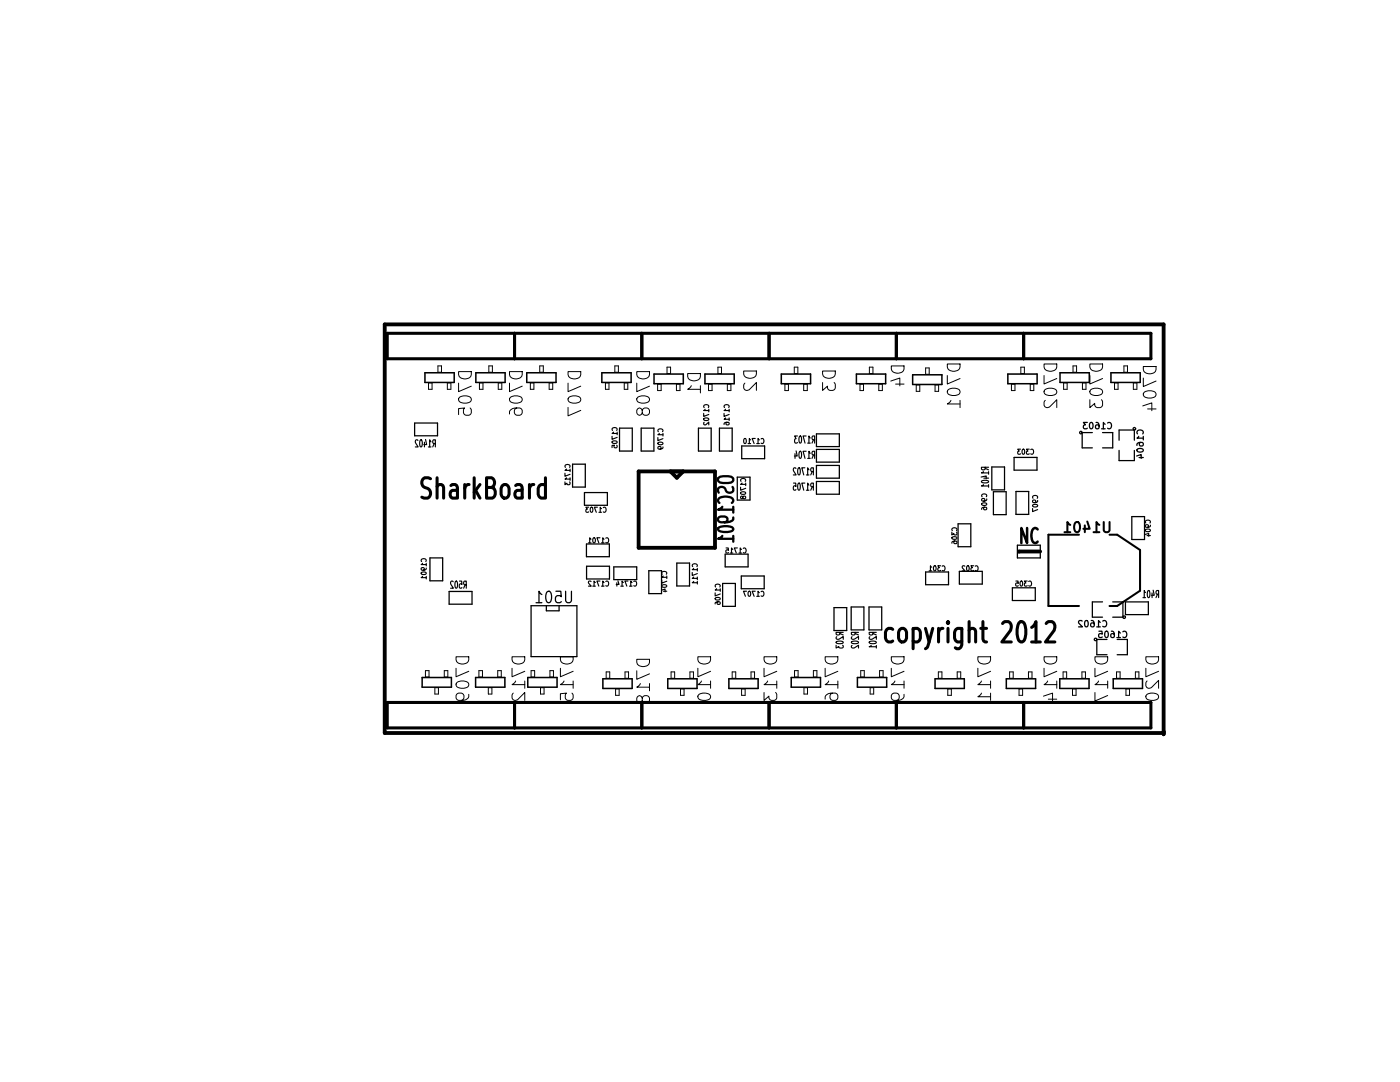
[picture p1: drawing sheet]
<svg xmlns="http://www.w3.org/2000/svg" width="279mm" height="216mm" viewBox="0 0 279 216" stroke-linecap="round" stroke-linejoin="round" font-family="sans-serif">
<path d="M205 105.4v3l-1.2-3v3M207.1 105.6a.54 .54 0 0 0-.9-.1 2.56 2.56 0 0 0 0 2.7 .54 .54 0 0 0 .9-.1" fill="none" stroke="#000" stroke-width=".5"/>
<path d="M127.5 94.1h15.2v15.2h-15.2zM133.8 94.1l1.3 1.2 1.2-1.2M207.6 110l-4.2 .1M232.2 146.3h-155.4v-81.6h155.4v81.8" fill="none" stroke="#000" stroke-width=".76"/>
<g fill="none" stroke="#000" stroke-width=".61">
<path d="M77.3 66.5h152.4v5.1h-152.4zM102.7 66.5v5.1M128.1 66.5v5.1M153.5 66.5v5.1M178.9 66.5v5.1M204.3 66.5v5.1M85.9 95.5l-.4-.2h-.7a1.13 1.13 0 0 0-.6 1.3 1.13 1.13 0 0 0 1.1 .9 1.08 1.08 0 0 1 .6 .9 1.08 1.08 0 0 1-.6 1h-.7l-.4-.2M87.2 97.1l.5-.4h.4l.3 .2 .1 .4v2.1M87.2 95.3v4.1M90 96.9l.3-.2h.6l.2 .2 .2 .4v2.1M91.3 97.7l-.3 .1h-.7a.88 .88 0 0 0 0 1.6h.7l.3-.2M92.7 96.7v2.7"/>
<path d="M93.6 96.7a.83 .83 0 0 0-.9 .8M94.6 95.3v4.1M94.9 97.8l.9 1.6M95.8 96.7l-1.2 1.5M97.1 97.3h1a1.08 1.08 0 0 0 .6-1 1.08 1.08 0 0 0-.6-1h-1v4.1h1.2a1.17 1.17 0 0 0 .6-1.1 1.17 1.17 0 0 0-.8-1M100.3 96.9l.3-.2a.86 .86 0 0 1 1 .8v1.1a.8 .8 0 0 1-.8 .8 .8 .8 0 0 1-.8-.8v-1.1zM102.9 96.9l.3-.2h.6l.3 .2 .1 .4v2.1M104.2 97.7l-.3 .1h-.7a.88 .88 0 0 0 0 1.6h.7l.3-.2M105.7 96.7v2.7M106.5 96.7a.83 .83 0 0 0-.8 .8M108.9 96.9l-.3-.2h-.6l-.3 .2a1.97 1.97 0 0 0 0 2.3l.3 .2h.6l.3-.2M108.9 95.3v4.1"/>
<path d="M178.2 125.6l-.3-.2h-.6l-.3 .2a1.97 1.97 0 0 0 0 2.3l.3 .2h.6l.3-.2M179.6 125.6l.3-.2a.86 .86 0 0 1 1 .8v1.1a.8 .8 0 0 1-.8 .8 .8 .8 0 0 1-.8-.8v-1.1zM182.2 125.6l.3-.2h.6l.3 .2a1.99 1.99 0 0 1 .1 2.1l-.4 .4h-.6l-.3-.2M182.2 125.4v4M184.7 125.4l.7 2.7M186.1 125.4l-1 3.7-.4 .3M187.3 125.4v2.7M188.2 125.4a.83 .83 0 0 0-.9 .8M189.2 124l-.2 .2 .2 .2 .1-.2-.1-.2v.4M189.2 125.4v2.7M192 125.4v3.3a.8 .8 0 0 1-.5 .7 .8 .8 0 0 1-.9-.1M192 125.6l-.3-.2h-.6l-.3 .2a1.97 1.97 0 0 0 0 2.3l.3 .2h.6l.3-.2"/>
<path d="M193.4 125.8l.4-.4h.5l.3 .2 .1 .4v2.1M193.4 124v4.1M195.7 125.4h1.2M196.2 124v3.5l.1 .4 .6 .2M200.1 124.4l.4-.4h.7a1.2 1.2 0 0 1 .5 1.8l-1.8 2.3h1.9M203.4 124.2l.3-.2a.83 .83 0 0 1 .9 .8 4.1 4.1 0 0 1-.3 3.1l-.3 .2a.82 .82 0 0 1-.9-.8 4 4 0 0 1 .3-3.1zM205.9 125.2l.6-.6 .3-.6v4.1M205.9 128.1h1.7M208.8 124.4l.4-.4h.7a1.2 1.2 0 0 1 .5 1.8l-1.8 2.3h1.9M77.3 140.2h152.4v5h-152.4zM102.7 140.2v5M128.1 140.2v5"/>
<path d="M153.5 140.2v5M178.9 140.2v5M204.3 140.2v5"/>
</g>
<path d="M212.4 106.2h1.2M213.6 104.7l-.6-.5v2M214.7 104.3a.48 .48 0 0 1 .7 .2 1.05 1.05 0 0 1-.5 1.7 1.35 1.35 0 0 1-.2-1.9zM215.3 106.7h-6.1v14.2h6.1M216.5 104.8v1.4M217 104.1l.5 1.4h-1.3M218.2 106.2h1.2M219.4 104.7l-.6-.5v2M220.3 104.2v1.6l.4 .4h.4l.3-.4v-1.6M221.4 106.7h1.6l4.5 3v8.2l-4.5 3h-1.6" fill="none" stroke="#000" stroke-width=".41"/>
<g fill="none" stroke="#000" stroke-width=".25">
<path d="M82.7 84.4h4.6v2.6h-4.6zM114.3 92.6h2.5v4.6h-2.5zM116.6 98.3h4.6v2.5h-4.6zM123.6 85.4h2.6v4.6h-2.6zM128 85.4h2.5v4.6h-2.5zM139.4 85.4h2.5v4.6h-2.5zM143.6 85.4h2.5v4.6h-2.5zM147.1 95.2h2.6v4.6h-2.6zM148 89h4.6v2.5h-4.6zM162.9 92.9h4.6v2.5h-4.6zM162.9 86.6h4.6v2.5h-4.6zM162.9 89.7h4.6v2.5h-4.6z"/>
<path d="M162.9 96.1h4.6v2.5h-4.6zM197.9 93.2h2.6v4.5h-2.6zM198.3 98.1h2.5v4.6h-2.5zM202.4 91.3h4.6v2.5h-4.6zM202.8 98.1h2.5v4.5h-2.5zM216 86.3h2M216 86.3v3.1h2M217 84.3h-.8l.4 .5-.3 .1v.5l.1 .2 .6-.2M217.5 84.4l.2-.1a.68 .68 0 0 1 .5 .6 .68 .68 0 0 1-.5 .7l-.3-.5zM218.7 84.3l.4 .1 .2 .2v.7l-.2 .3-.4-.2v-.6h.4l.2 .2M219.8 85.6h.8M220 86.3h2.1v3.1h-2.1"/>
<path d="M220.6 84.7l-.4-.4v1.3M221 84.4a.6 .6 0 0 1 .9 .4 .6 .6 0 0 1-.6 .8l-.3-.2M223.3 87.8v-2h3.1v2M223.3 89.9v2h3.1v-2M226.8 91l.9-.3v.8M227 86.6a.6 .6 0 0 1 .4-.9 .6 .6 0 0 1 .8 .6l-.2 .3M227 89.6a.69 .69 0 0 1 1.2 .3 .72 .72 0 0 1-1.3-.1zM227.3 87.1l-.4 .3h1.3M227.3 91.3h.9M227.6 88.3l-.2 .2v.4h.6l.2-.4-.3-.2h-.7l-.2 .2-.1 .4M228.2 87.1v.7M85.8 111.3h2.5v4.6h-2.5z"/>
<path d="M89.6 118h4.6v2.6h-4.6zM108.1 118.6l-.5-.6v2.3M109.2 118.1a.47 .47 0 0 1 .5-.1 .47 .47 0 0 1 .3 .4 1.21 1.21 0 0 1-.6 1.9 1.64 1.64 0 0 1-.2-2.2zM110.9 118h1l.1 1.1-.3-.2-.7 .1-.1 .3v.7l.3 .3h.5l.3-.3M112.9 118v1.8l.4 .5 .6-.1 .1-.4v-1.8M117 108.5h4.6v2.6h-4.6zM117.1 113h4.5v2.5h-4.5zM122.5 113.1h4.6v2.6h-4.6zM129.5 113.9h2.5v4.6h-2.5zM135.1 112.4h2.5v4.5h-2.5zM144.2 116.4h2.6v4.6h-2.6zM144.7 110.6h4.6v2.5h-4.6z"/>
<path d="M147.9 114.9h4.6v2.6h-4.6zM184.7 114.1h4.6v2.6h-4.6zM191.2 104.5h2.5v4.6h-2.5zM191.5 114h4.5v2.5h-4.5zM202 117.3h4.6v2.5h-4.6zM203 108.8h4.6v2.5h-4.6zM225.9 103.1h2.5v4.6h-2.5zM106 120.9h9.1v10.1h-9.1zM107 120.3h1.1M109 120.9v1h2.6v-1M166.4 121.2h2.6v4.6h-2.6zM169.9 121.1h2.5v4.6h-2.5z"/>
<path d="M173.4 121.1h2.6v4.6h-2.6zM216 123.9l-.5-.1-.3 .4 .8 .9h-.8M216.6 123.9l.2-.1a.68 .68 0 0 1 .4 .6 .68 .68 0 0 1-.4 .7 .85 .85 0 0 1-.2-1.2zM217.8 123.8l.3 .1 .2 .2 .1 .7-.3 .3-.4-.1 .1-.6 .3-.1 .3 .2M218.9 125.1h.7M218.9 127.6h2M218.9 127.6v3h2M219.3 125.9h.6l.1 .7-.2-.2-.4 .1-.1 .6 .2 .1 .5-.1M219.6 124.2l-.4-.4v1.3M220 120.1h-2v3h2M220.1 123.9a.6 .6 0 0 1 .8 .5 .6 .6 0 0 1-.6 .7l-.2-.1M220.6 126.1l.2-.2a.68 .68 0 0 1 .4 .7 .68 .68 0 0 1-.4 .6l-.3-.5z"/>
<path d="M221.8 125.9l.4 .1 .1 .3 .1 .7-.2 .2-.5-.1 .1-.6 .4-.1 .2 .3M222.1 120.1h2v3h-2M222.9 127.2h.7M223 127.6h2v3h-2M223.6 126.3l-.4-.4v1.3M224.1 126.1a.6 .6 0 0 1 .8 .4 .6 .6 0 0 1-.6 .7l-.2-.1M224.6 120.1h4.6v2.5h-4.6z"/>
<circle cx="215.7" cy="86.3" r=".25"/>
<circle cx="226.4" cy="85.6" r=".25"/>
<circle cx="218.6" cy="127.6" r=".25"/>
<circle cx="224.4" cy="123.1" r=".25"/>
</g>
<g fill="none" stroke="#000" stroke-width=".2">
<path d="M85.5 76.4h.7v1.3h-.7zM87.4 73h.7v1.3h-.7zM89.3 76.4h.7v1.3h-.7zM91.5 74.2h2.6a1.34 1.34 0 0 1-.9 1.4 1.34 1.34 0 0 1-1.6-.5zM91.5 76.4v1.7l2.6-1M91.8 79.2a1.72 1.72 0 0 1 2.3 .4 .63 .63 0 0 1-.5 .7 1.5 1.5 0 0 1-2.1-.5zM95.7 76.4h.7v1.3h-.7zM97.6 73h.7v1.3h-.7zM99.4 76.4h.7v1.3h-.7zM101.7 74.2h2.5a1.34 1.34 0 0 1-.8 1.4 1.34 1.34 0 0 1-1.6-.5zM101.7 76.4v1.7l2.5-1M101.9 79.2a1.72 1.72 0 0 1 2.3 .4 .63 .63 0 0 1-.5 .7 1.5 1.5 0 0 1-2-.5z"/>
<path d="M105.8 76.4h.7v1.3h-.7zM107.7 73h.7v1.3h-.7zM109.6 76.4h.7v1.3h-.7zM113.4 74.2h2.5a1.34 1.34 0 0 1-.8 1.4 1.34 1.34 0 0 1-1.6-.5zM113.4 76.4v1.7l2.5-1M113.6 79.2a1.72 1.72 0 0 1 2.3 .4 .63 .63 0 0 1-.5 .7 1.5 1.5 0 0 1-2-.5zM120.8 76.4h.7v1.3h-.7zM122.7 73h.7v1.3h-.7zM124.6 76.4h.7v1.3h-.7zM127.1 74.2h2.5a1.34 1.34 0 0 1-.8 1.4 1.34 1.34 0 0 1-1.6-.5zM127.1 76.4v1.7l2.5-1M127.3 79.2a1.72 1.72 0 0 1 2.3 .4 .63 .63 0 0 1-.5 .7 1.5 1.5 0 0 1-2-.5z"/>
<path d="M131.2 76.7h.7v1.2h-.7zM133.1 73.3h.7v1.2h-.7zM135 76.7h.7v1.2h-.7zM137.2 74.5h2.6a1.34 1.34 0 0 1-.8 1.5 1.34 1.34 0 0 1-1.6-.5zM138 77l-.8 .7h2.6M139.8 77v1.4M141.4 76.7h.7v1.2h-.7zM143.3 73.3h.7v1.2h-.7zM145.2 76.7h.7v1.2h-.7zM148.4 74h2.6a1.34 1.34 0 0 1-.9 1.5 1.34 1.34 0 0 1-1.6-.5zM148.7 76.4l-.3 .4v.6a.69 .69 0 0 0 1.1 .4l1.5-1.5v1.6M156.6 76.7h.7v1.2h-.7z"/>
<path d="M158.5 73.3h.7v1.2h-.7zM160.4 76.7h.7v1.2h-.7zM164.2 74h2.5a1.34 1.34 0 0 1-.8 1.5 1.34 1.34 0 0 1-1.6-.5zM164.2 76.3v1.6l.9-.8a.7 .7 0 0 0 .5 .8h.6l.4-.2 .1-1-.2-.4M171.6 76.7h.7v1.2h-.7zM173.5 73.3h.7v1.2h-.7zM175.4 76.7h.7v1.2h-.7zM177.8 76l1.8-.6v1.6M177.9 73h2.5a1.34 1.34 0 0 1-.8 1.5 1.34 1.34 0 0 1-1.6-.5zM178.7 76.6h1.7M182.9 76.8h.7v1.3h-.7zM184.7 73.4h.7v1.3h-.7z"/>
<path d="M186.6 76.8h.7v1.3h-.7zM189.1 72.6h2.5a1.34 1.34 0 0 1-.8 1.5 1.34 1.34 0 0 1-1.6-.5zM189.1 74.9v1.7l2.5-1.1M189.2 77.8a1.68 1.68 0 0 1 2.4 .3 .64 .64 0 0 1-.5 .7 1.5 1.5 0 0 1-2-.5zM189.8 79.9l-.7 .7h2.5M191.6 79.9v1.4M201.9 76.7h.7v1.2h-.7zM203.7 73.3h.7v1.2h-.7zM205.6 76.7h.7v1.2h-.7zM208.4 72.6h2.5a1.34 1.34 0 0 1-.8 1.5 1.34 1.34 0 0 1-1.6-.5zM208.4 74.9v1.7l2.5-1.1M208.5 77.8a1.68 1.68 0 0 1 2.4 .3 .63 .63 0 0 1-.5 .7 1.5 1.5 0 0 1-2-.5z"/>
<path d="M208.6 79.9l-.2 .3v.7a.69 .69 0 0 0 1.1 .3l1.4-1.4v1.5M212.3 76.4h.7v1.3h-.7zM214.1 73h.8v1.3h-.8zM216 76.4h.7v1.3h-.7zM217.5 72.6h2.5a1.34 1.34 0 0 1-.8 1.5 1.34 1.34 0 0 1-1.6-.5zM217.5 74.9v1.7l2.5-1.1M217.5 79.8v1.5l1-.8a.7 .7 0 0 0 .5 .8h.6l.3-.2 .1-1-.2-.3M217.6 77.8a1.68 1.68 0 0 1 2.4 .3 .63 .63 0 0 1-.4 .7 1.5 1.5 0 0 1-2.1-.5zM222.4 76.4h.7v1.3h-.7zM224.3 73h.7v1.3h-.7zM226.2 76.4h.7v1.3h-.7zM228.2 73.1h2.5a1.34 1.34 0 0 1-.8 1.5 1.34 1.34 0 0 1-1.6-.5z"/>
<path d="M228.2 75.4v1.7l2.5-1.1M228.3 78.3a1.68 1.68 0 0 1 2.4 .3 .63 .63 0 0 1-.5 .7 1.31 1.31 0 0 1-2-.7zM93.8 81.4l.3 .4v.6l-.3 .3-.8 .2-.4-.3-.1-.8 .2-.4-1.2 .1v1.2M103.1 81.4l-.4 .5v.5l.4 .5h.6l.4-.3 .1-.7-.2-.4a1.68 1.68 0 0 0-2.3 .6v.5M113.4 81.3v1.7l2.5-1.1M128.2 81.9l-.5-.5-.4 .1-.2 .4 .1 .7 .4 .3 .3-.2 .3-.3 .1-.7 .4-.3 .7 .1 .2 .4-.1 .7-.4 .3-.7-.2-.2-.3M228.1 81l1.8-.6v1.6M229 81.6h1.7M84.9 133.8h.7v1.3h-.7zM86.8 137.2h.7v1.3h-.7zM88.7 133.8h.7v1.3h-.7zM91 131h2.6a1.34 1.34 0 0 1-.9 1.5 1.34 1.34 0 0 1-1.6-.5z"/>
<path d="M91 133.3v1.7l2.6-1.1M91.1 136.3a1.68 1.68 0 0 1 2.5 .2 .63 .63 0 0 1-.5 .7 1.31 1.31 0 0 1-2.1-.7zM93.6 138.5a1 1 0 0 1-1.1 1.3h-1l-.4-.3-.1-.7 .3-.4 .8-.1 .4 .2 .1 .8-.5 .5M95.6 133.8h.7v1.3h-.7zM97.5 137.2h.7v1.3h-.7zM99.3 133.8h.7v1.3h-.7zM102.2 131h2.5a1.34 1.34 0 0 1-.8 1.5 1.34 1.34 0 0 1-1.6-.5zM102.2 133.3v1.7l2.5-1.1M102.4 138.3l-.2 .4v.6a.69 .69 0 0 0 1.1 .3l1.4-1.4v1.6M102.9 135.9l-.7 .7h2.5M104.7 135.9v1.4M106 133.8h.7v1.3h-.7z"/>
<path d="M107.9 137.2h.7v1.3h-.7zM109.7 133.8h.8v1.3h-.8zM111.8 131h2.6a1.34 1.34 0 0 1-.8 1.5 1.34 1.34 0 0 1-1.6-.5zM111.8 133.3v1.7l2.6-1.1M112.6 135.9l-.8 .7h2.6M114.1 138.3l.3 .4v.6l-.3 .3-.8 .2-.4-.3-.1-.8 .3-.4-1.3 .1v1.2M114.4 135.9v1.4M121 134.1h.7v1.2h-.7zM122.9 137.5h.7v1.2h-.7zM124.7 134.1h.7v1.2h-.7zM127.1 131.6h2.5a1.34 1.34 0 0 1-.8 1.4 1.34 1.34 0 0 1-1.6-.5zM127.1 133.9v1.6l2.5-1"/>
<path d="M127.8 136.4l-.7 .7h2.5M128.2 139.3l-.5-.5-.4 .1-.2 .4 .1 .7 .4 .3 .3-.2 .3-.3 .1-.7 .4-.3 .7 .1 .2 .4-.1 .7-.4 .3-.7-.2-.2-.3M129.6 136.4v1.4M133.9 134.1h.7v1.2h-.7zM135.8 137.5h.7v1.2h-.7zM137.7 134.1h.7v1.2h-.7zM139.3 131h2.5a1.34 1.34 0 0 1-.8 1.5 1.34 1.34 0 0 1-1.6-.5zM139.3 133.3v1.7l2.5-1.1M139.4 138.7a1.68 1.68 0 0 1 2.4 .2 .63 .63 0 0 1-.5 .7 1.5 1.5 0 0 1-2-.4zM140 135.9l-.7 .7h2.5M141.8 135.9v1.4M146.1 134.1h.7v1.2h-.7z"/>
<path d="M148 137.5h.7v1.2h-.7zM149.9 134.1h.7v1.2h-.7zM152.5 131h2.5a1.34 1.34 0 0 1-.8 1.5 1.34 1.34 0 0 1-1.6-.5zM152.5 133.3v1.7l2.5-1.1M152.5 138.2v1.6l1-.9a.7 .7 0 0 0 .4 .9h.6l.4-.3 .1-1-.2-.3M153.2 135.9l-.7 .7h2.5M155 135.9v1.4M158.6 133.8h.7v1.3h-.7zM160.4 137.2h.8v1.3h-.8zM162.3 133.8h.7v1.3h-.7zM164.7 131h2.5a1.34 1.34 0 0 1-.8 1.5 1.34 1.34 0 0 1-1.6-.5zM164.7 133.3v1.7l2.5-1.1"/>
<path d="M165.4 135.9l-.7 .7h2.5M166.1 138.3l-.5 .5v.5l.5 .5h.6l.4-.3 .1-.7-.2-.4a1.68 1.68 0 0 0-2.3 .6v.5M167.2 135.9v1.4M171.8 133.8h.7v1.3h-.7zM173.7 137.2h.7v1.3h-.7zM175.5 133.8h.7v1.3h-.7zM177.9 131h2.5a1.34 1.34 0 0 1-.8 1.5 1.34 1.34 0 0 1-1.6-.5zM177.9 133.3v1.7l2.5-1.1M178.6 135.9l-.7 .7h2.5M180.4 138.5a1 1 0 0 1-1.1 1.3h-.9l-.4-.3-.1-.7 .2-.4 .9-.1 .3 .2 .2 .8-.5 .5M180.4 135.9v1.4M187.3 134.1h.7v1.2h-.7z"/>
<path d="M189.1 137.5h.8v1.2h-.8zM191 134.1h.7v1.2h-.7zM195.2 131h2.5a1.34 1.34 0 0 1-.8 1.5 1.34 1.34 0 0 1-1.6-.5zM195.2 133.3v1.7l2.5-1.1M195.9 135.9l-.7 .7h2.5M195.9 138.3l-.7 .7h2.5M197.7 135.9v1.4M197.7 138.3v1.5M201.5 134.1h.7v1.2h-.7zM203.4 137.5h.7v1.2h-.7zM205.3 134.1h.7v1.2h-.7zM208.2 138.9l1.9-.6v1.6"/>
<path d="M208.4 131h2.5a1.34 1.34 0 0 1-.8 1.5 1.34 1.34 0 0 1-1.6-.5zM208.4 133.3v1.7l2.5-1.1M209.1 135.9l-.7 .7h2.5M209.2 139.5h1.7M210.9 135.9v1.4M212.2 134.1h.7v1.2h-.7zM214 137.5h.8v1.2h-.8zM215.9 134.1h.7v1.2h-.7zM218.5 131h2.6a1.34 1.34 0 0 1-.9 1.5 1.34 1.34 0 0 1-1.6-.5zM218.5 133.3v1.7l2.6-1.1M218.5 138.2v1.7l2.6-1.1M219.2 135.9l-.7 .7h2.6"/>
<path d="M221.1 135.9v1.4M222.8 134.1h.7v1.2h-.7zM224.7 137.5h.7v1.2h-.7zM226.6 134.1h.7v1.2h-.7zM228.7 131h2.5a1.34 1.34 0 0 1-.8 1.5 1.34 1.34 0 0 1-1.6-.5zM228.7 133.3v1.7l2.5-1.1M228.9 135.9l-.2 .4v.6a.69 .69 0 0 0 1.1 .3l1.4-1.4v1.5M228.9 138.5a1.72 1.72 0 0 1 2.3 .4 .63 .63 0 0 1-.5 .7 1.5 1.5 0 0 1-2-.4z"/>
</g>
<g fill="none" stroke="#000" stroke-width=".3">
<path d="M84.8 74.4h5.8v1.9h-5.8zM95 74.4h5.8v1.9h-5.8zM105.1 74.4h5.9v1.9h-5.9zM120.1 74.4h5.9v1.9h-5.9zM130.5 74.6h5.9v2h-5.9zM140.7 74.6h5.8v2h-5.8zM155.9 74.6h5.9v2h-5.9zM170.9 74.6h5.9v2h-5.9zM182.1 74.8h5.9v1.9h-5.9zM201.1 74.6h5.9v2h-5.9zM211.6 74.4h5.8v1.9h-5.8zM221.7 74.4h5.9v1.9h-5.9z"/>
<path d="M84.2 135.2h5.9v1.9h-5.9zM94.9 135.2h5.9v1.9h-5.9zM105.3 135.2h5.9v1.9h-5.9zM120.3 135.4h5.9v2h-5.9zM133.3 135.4h5.8v2h-5.8zM145.5 135.4h5.8v2h-5.8zM157.9 135.2h5.8v1.9h-5.8zM171.1 135.2h5.9v1.9h-5.9zM186.6 135.4h5.9v2h-5.9zM200.8 135.4h5.9v2h-5.9zM211.5 135.4h5.8v2h-5.8zM222.2 135.4h5.8v2h-5.8z"/>
</g>
<g fill="none" stroke="#000" stroke-width=".23">
<path d="M83.4 87.9l-.3-.1-.2 .4 .5 1h-.5M83.9 87.8h.1a.95 .95 0 0 1 0 1.4 1.3 1.3 0 0 1-.1-1.4zM84.7 88.2v1M84.9 87.7l.2 1h-.5M85.5 89.2h.5M86 88.2l-.2-.4v1.4M86.7 88.5l-.3 .7M86.9 88.5l-.5-.1v-.4l.1-.2h.4v1.4M112.8 94.4v.6l1-.4M112.8 96.2v.5l.3-.3 .1 .3h.5v-.5M112.8 93.2a.45 .45 0 0 1 .5-.5 .45 .45 0 0 1 .4 .5M113 93.6l-.2 .3h1"/>
<path d="M113 95.3l-.2 .3h1M113.8 93.6v.5M113.8 95.3v.6M122.1 87.1v.6l1.1-.4M122.2 88.1a.5 .5 0 0 1 .6-.2 .5 .5 0 0 1 .3 .5 .5 .5 0 0 1-.5 .2 .5 .5 0 0 1-.4-.5zM122.2 85.9v-.1a.45 .45 0 0 1 .5-.5 .45 .45 0 0 1 .4 .6M122.4 86.2l-.3 .3h1.1M123.1 88.8v.5h-.5v-.5l-.5 .1v.4M123.2 86.2v.6M131.3 87.3v.6l1-.4M131.3 88.4a.5 .5 0 0 1 .6-.3 .5 .5 0 0 1 .4 .5 .5 .5 0 0 1-.6 .2 .5 .5 0 0 1-.4-.4zM131.4 86.1h-.1a.45 .45 0 0 1 .5-.5 .45 .45 0 0 1 .4 .5"/>
<path d="M131.6 86.5l-.3 .2h1M132.3 89.2l-.2 .4h-.6l-.2-.2 .1-.3 .5 .1v.2l-.2 .2M132.3 86.5v.5M140.4 82.5v.6l1.1-.4M140.5 83.5a.5 .5 0 0 1 .5-.2 .5 .5 0 0 1 .4 .5 .5 .5 0 0 1-.6 .2 .5 .5 0 0 1-.3-.5zM140.5 81.3a.45 .45 0 0 1 .4-.6 .45 .45 0 0 1 .5 .6M140.5 84.3l-.1 .3 .3 .2 .8-.6v.6M140.7 81.7l-.3 .2h1.1M141.5 81.7v.5M144.5 82.5v.6l1-.4M144.6 81.3h-.1a.45 .45 0 0 1 .5-.6 .45 .45 0 0 1 .4 .6M144.8 81.7l-.3 .2h1"/>
<path d="M144.8 83.4l-.3 .3h1M145.1 84.3l-.2 .1v.3h.5l.1-.3-.2-.1h-.6l-.2 .4M145.5 81.7v.5M145.5 83.4v.5M147.8 97.2v.6l1-.4M147.8 98.3a.5 .5 0 0 1 .6-.3 .5 .5 0 0 1 .4 .5 .5 .5 0 0 1-.6 .2 .5 .5 0 0 1-.4-.4zM147.9 96h-.1a.45 .45 0 0 1 .5-.5 .45 .45 0 0 1 .4 .5M148.1 96.4l-.3 .3h1M148.2 99.2l-.2-.2-.2 .2 .1 .3 .3-.1a.34 .34 0 0 1 .2-.4 .34 .34 0 0 1 .4 .2l-.2 .3-.4-.2M148.5 87.5h.1a.56 .56 0 0 1 .4 .5 .56 .56 0 0 1-.4 .5 .72 .72 0 0 1-.1-1zM148.8 96.4v.5M149.3 88.5h.5"/>
<path d="M149.8 87.8l-.3-.3v1M150.7 87.5h-.6l.4 1M151 88.5h.5M151.5 87.8l-.2-.3v1M151.9 87.6v-.1a.45 .45 0 0 1 .6 .5 .45 .45 0 0 1-.6 .4M158.4 96.4h.4v.7l-.1-.2-.3 .1v.7l.1 .1 .3-.1M158.7 90.5v1M158.8 93.5l-.3-.2-.2 .5 .6 1h-.6M158.9 90l.2 1h-.6M159.1 87h-.5l.3 .5-.3 .2v.6l.2 .1 .3-.1M159.3 93.4l.1-.1a.95 .95 0 0 1 0 1.5 1.3 1.3 0 0 1-.1-1.4zM159.3 96.5l.1-.1a.95 .95 0 0 1 0 1.4 1.3 1.3 0 0 1-.1-1.3z"/>
<path d="M159.6 87.1l.1-.1a.95 .95 0 0 1 0 1.4 1.3 1.3 0 0 1-.1-1.3zM159.6 90.1l.1-.1a.95 .95 0 0 1 0 1.5 1.3 1.3 0 0 1-.1-1.4zM160.6 93.3h-.6l.4 1.5M160.6 96.4h-.6l.4 1.4M160.9 87h-.6l.4 1.4M160.9 90h-.6l.4 1.5M160.9 94.8h.6M160.9 97.8h.6M161.2 88.4h.5M161.2 91.5h.5M161.5 93.8l-.3-.5v1.5M161.5 96.8l-.3-.4v1.4"/>
<path d="M161.7 87.4l-.3-.4v1.4M161.7 90.4l-.3-.4v1.5M162.1 94.1l-.3 .7M162.1 97.1l-.3 .7M162.3 94.1l-.5-.1v-.4l.2-.3h.3v1.5M162.3 97.1l-.5-.1v-.3l.2-.3h.3v1.4M162.4 87.7l-.3 .7M162.4 90.8l-.3 .7M162.6 87.7l-.5-.1v-.3l.1-.3h.4v1.4M162.6 90.8l-.5-.1v-.4l.1-.3h.4v1.5M195.8 95.2l1-.2v.5M195.9 96a1.09 1.09 0 0 1 1.4 .1 1.04 1.04 0 0 1-1.4 0z"/>
<path d="M196 99.1a.45 .45 0 0 1 .4-.6 .45 .45 0 0 1 .4 .6M196.3 94.1l-.4 .3h1.4M196.3 96.7l-.4 .3h1.4M196.3 95.4h1M196.6 93.2l-.1 .5-.4 .1-.2-.2v-.4h1.4M196.6 93.5l.7 .3M196.9 99.6v.2l-.4 .2-.5-.1v-.3h.5v.2l-.2 .2M197.3 94.1v.5M197.3 96.7v.5M203.7 89.6h-.6l.3 .4-.3 .1v.4h.6M204.1 89.7l.1-.1a.56 .56 0 0 1 .3 .5 .56 .56 0 0 1-.3 .5 .72 .72 0 0 1-.1-.9zM205.4 89.6h-.6l.3 .4-.2 .1v.4h.5"/>
<path d="M205.7 89.7h.1a.45 .45 0 0 1 .5 .4 .45 .45 0 0 1-.6 .4M206.2 99.4h-.1a.45 .45 0 0 1 .5-.6 .45 .45 0 0 1 .4 .6M207.1 99.9l-.1 .2-.4 .2h-.4l-.1-.4h.5l.1 .2-.2 .2M84.1 114.3a.5 .5 0 0 1 .6-.3 .5 .5 0 0 1 .3 .5 .5 .5 0 0 1-.5 .2 .5 .5 0 0 1-.4-.4zM84.1 112a.45 .45 0 0 1 .5-.5 .45 .45 0 0 1 .4 .5M84.3 112.4l-.3 .3h1.1M84.3 115l-.3 .3h1.1M85.1 113.3l-.1 .3-.4 .2-.5-.1v-.4h.5l.1 .3-.2 .2M85.1 112.4v.5M85.1 115v.5M90.4 116.1l-.3-.1-.2 .4 .6 1h-.6M90.9 116h.1a.95 .95 0 0 1 0 1.4 1.3 1.3 0 0 1-.1-1.4z"/>
<path d="M91.7 116h.4l.1 .6-.2-.1-.3 .1v.6l.1 .2 .4-.2M92.8 116.7l-.3 .7M93.1 116.7l-.5-.1-.1-.4 .2-.2h.4v1.4M117.4 108.3h.6M117.5 101.2h-.6l.3 .4-.2 .1v.4h.5M117.9 101.3l.1-.1a.56 .56 0 0 1 .3 .5 .56 .56 0 0 1-.3 .5 .72 .72 0 0 1-.1-.9zM118 116l-.4-.1-.2 .3 .6 .8h-.6M118 107.6l-.3-.3v1M118.3 117h.5M118.4 107.4l.1-.1a.56 .56 0 0 1 .3 .5 .56 .56 0 0 1-.3 .5 .72 .72 0 0 1-.1-.9zM118.8 116.2l-.2-.3v1.1M119.2 101.2h-.6l.4 1"/>
<path d="M119.5 102.2h.6M119.7 115.9h-.6l.4 1.1M119.7 107.3h-.6l.4 1M120 117h.6M120 108.3h.6M120.1 101.5l-.3-.3v1M120.4 101.3a.45 .45 0 0 1 .6 .4 .45 .45 0 0 1-.6 .4M120.6 116.2l-.3-.3v1.1M120.6 107.6l-.3-.3v1M120.9 116a.45 .45 0 0 1 .6 .5 .45 .45 0 0 1-.6 .4M120.9 107.4a.45 .45 0 0 1 .6 .4 .45 .45 0 0 1-.6 .4M123.1 116.3v.7"/>
<path d="M123.3 115.9l.2 .7h-.5M123.9 117h.5M124.4 116.2l-.3-.3v1.1M125.3 115.9h-.6l.4 1.1M125.6 117h.5M126.1 116.2l-.2-.3v1.1M126.5 116a.45 .45 0 0 1 .6 .5 .45 .45 0 0 1-.6 .4M132 117.8l.7-.3v.6M132.1 115.8v.6l1-.4M132.1 116.8a.5 .5 0 0 1 .6-.2 .5 .5 0 0 1 .3 .5 .5 .5 0 0 1-.5 .2 .5 .5 0 0 1-.4-.5zM132.2 114.6l-.1-.1a.45 .45 0 0 1 .5-.5 .45 .45 0 0 1 .4 .6M132.3 114.9l-.2 .3h1"/>
<path d="M132.4 118h.7M133.1 114.9v.6M138.2 114.2v.6l1-.3M138.2 113.1v-.1a.45 .45 0 0 1 .5-.5 .45 .45 0 0 1 .4 .6M138.4 113.4l-.2 .3h1M138.4 115.1l-.2 .3h1M138.4 116l-.2 .3h1M139.2 113.4v.5M139.2 115.1v.6M139.2 116v.5M142.7 118.3v.6l1-.4M142.8 119.3a.5 .5 0 0 1 .5-.2 .5 .5 0 0 1 .4 .5 .5 .5 0 0 1-.6 .2 .5 .5 0 0 1-.3-.5z"/>
<path d="M142.8 117.1a.45 .45 0 0 1 .4-.6 .45 .45 0 0 1 .4 .6M143 117.5l-.3 .2h1M143.7 117.5v.5M144.9 109.3h.4l.1 .5h-.5v.5h.5M145.7 110.4h.6M146.3 109.6l-.3-.3v1.1M147.2 109.3h-.6l.3 1.1M147.5 110.4h.5M148 109.6l-.3-.3v1.1M148.3 109.4h.1a.45 .45 0 0 1 .5 .4 .45 .45 0 0 1-.6 .5M149 118h-.6l.4 1M149.4 118h.1a.56 .56 0 0 1 .3 .5 .56 .56 0 0 1-.3 .5 .72 .72 0 0 1-.1-1z"/>
<path d="M150.7 118h-.6l.4 1M151 119h.5M151.5 118.3l-.2-.3v1M151.9 118.1v-.1a.45 .45 0 0 1 .6 .5 .45 .45 0 0 1-.6 .4M185.4 113.9h.5M185.9 113.2l-.2-.3v1M186.4 112.9h.1a.56 .56 0 0 1 .3 .5 .56 .56 0 0 1-.3 .5 .72 .72 0 0 1-.1-1zM187.7 112.9h-.5l.3 .4-.3 .1v.4h.5M188 113l.1-.1a.45 .45 0 0 1 .5 .5 .45 .45 0 0 1-.6 .4M190 106.2v.5l.4-.3v.3h.5v-.5M190 107.2a.5 .5 0 0 1 .6-.2 .5 .5 0 0 1 .3 .5 .5 .5 0 0 1-.5 .2 .5 .5 0 0 1-.4-.5zM190.1 105.9l-.1-.1a.45 .45 0 0 1 .5-.5 .45 .45 0 0 1 .4 .6"/>
<path d="M190.5 108l-.1 .1v.3h.5l.1-.3-.2-.1h-.6l-.2 .4M192.6 113l-.4-.1-.2 .3 .6 .7h-.6M193 112.9h.1a.56 .56 0 0 1 .3 .5 .56 .56 0 0 1-.3 .5 .72 .72 0 0 1-.1-1zM194.3 112.9h-.5l.3 .4-.3 .1v.4h.5M194.6 113l.1-.1a.45 .45 0 0 1 .5 .5 .45 .45 0 0 1-.6 .4M196 100.5a.5 .5 0 0 1 .5-.2 .5 .5 0 0 1 .4 .4 .5 .5 0 0 1-.6 .2 .5 .5 0 0 1-.3-.4zM196.5 101.2l-.2 .2v.2l.5 .1 .1-.3-.2-.2h-.5l-.3 .4M202.7 115.9h.5v.5h-.4l-.1 .5h.5M203.7 116l.1-.1a.56 .56 0 0 1 .3 .5 .56 .56 0 0 1-.3 .6 .72 .72 0 0 1-.1-1zM205 115.9h-.6l.3 .4-.2 .1v.5h.5M205.3 116a.45 .45 0 0 1 .6 .5 .45 .45 0 0 1-.6 .4M206.1 101.5v.6l1-.4"/>
<path d="M206.1 100.8a.5 .5 0 0 1 .6-.2 .5 .5 0 0 1 .3 .4 .5 .5 0 0 1-.5 .2 .5 .5 0 0 1-.4-.4zM228.1 119.3h.5M228.5 106.7l.8-.3v.6M228.6 105.7a.5 .5 0 0 1 .6-.2 .5 .5 0 0 1 .3 .5 .5 .5 0 0 1-.5 .2 .5 .5 0 0 1-.4-.5zM228.6 118.2l-.2-.4v1.5M228.7 104.4l-.1-.1a.45 .45 0 0 1 .5-.5 .45 .45 0 0 1 .4 .6M228.9 106.9h.7M229.1 117.9l.1-.1a.95 .95 0 0 1 0 1.5 1.3 1.3 0 0 1-.1-1.4zM229.6 104.8l-.1 .2-.3 .2h-.5l-.1-.4h.6v.2l-.2 .2M229.9 118.3v1M230.1 117.8l.3 1h-.6M231 118.6l-.3 .7"/>
<path d="M231.2 118.6l-.5-.2v-.3l.2-.3h.3v1.5M143.3 120.1l-.2 .2 .1 .2 .4 .1 .1-.3-.2-.2h-.5l-.3 .4M166.9 128.7v.6l.5-.3 .1 .3h.7l.1-.2-.1-.4M166.9 128.1a1.09 1.09 0 0 1 1.4 .1 1.04 1.04 0 0 1-1.4-.1zM167 127.1l-.1 .3 .4 .2 1-.6v.6M167.6 126.2l-.1 .5h-.4l-.2-.2v-.3h1.4M167.6 126.4l.7 .3M170 128.1a1.09 1.09 0 0 1 1.3 .1 1.04 1.04 0 0 1-1.4-.1zM170 127.1l-.1 .3 .4 .2 1-.6v.6M170 128.8l-.1 .3 .4 .2 1-.6v.6M170.7 126.2l-.2 .5h-.3l-.3-.2v-.3h1.4M170.7 126.4l.6 .3"/>
<path d="M173.5 128.1a1.09 1.09 0 0 1 1.4 .1 1.04 1.04 0 0 1-1.4-.1zM173.6 127.1l-.1 .3 .4 .2 1-.6v.6M173.9 128.8l-.4 .3h1.4M174.2 126.2l-.1 .5h-.4l-.2-.2v-.3h1.4M174.2 126.4l.7 .3M174.9 128.8v.5"/>
</g>
<path d="M143.4 95.3a2.6 2.6 0 0 1 2.9 .2l-.1 .6a2.59 2.59 0 0 1-2.9-.2zM146.2 97.2l.1 .7a.87 .87 0 0 1-.9 .4 .87 .87 0 0 1-.7-.8 .86 .86 0 0 0-1.4 0l.1 .8M143.4 105.3a2.75 2.75 0 0 1 2.9 .2 .58 .58 0 0 1-.5 .6 2.25 2.25 0 0 1-2.5-.4zM143.6 100.4l-.3-.4a1.29 1.29 0 0 1 1.7-.9 1.12 1.12 0 0 1 1.3 .9l-.2 .4M144.2 101.1l-.9 .6h3M144.2 106.9l-.9 .6h3M146.3 103.3v.3a2.51 2.51 0 0 1-2.7 .5l-.3-.3 .1-.5a1.28 1.28 0 0 1 1.8 .1l-.2 .6-.4 .2M146.3 101.1v1.2M146.3 106.9v1.2" fill="none" stroke="#000" stroke-width=".46"/>
</svg>
